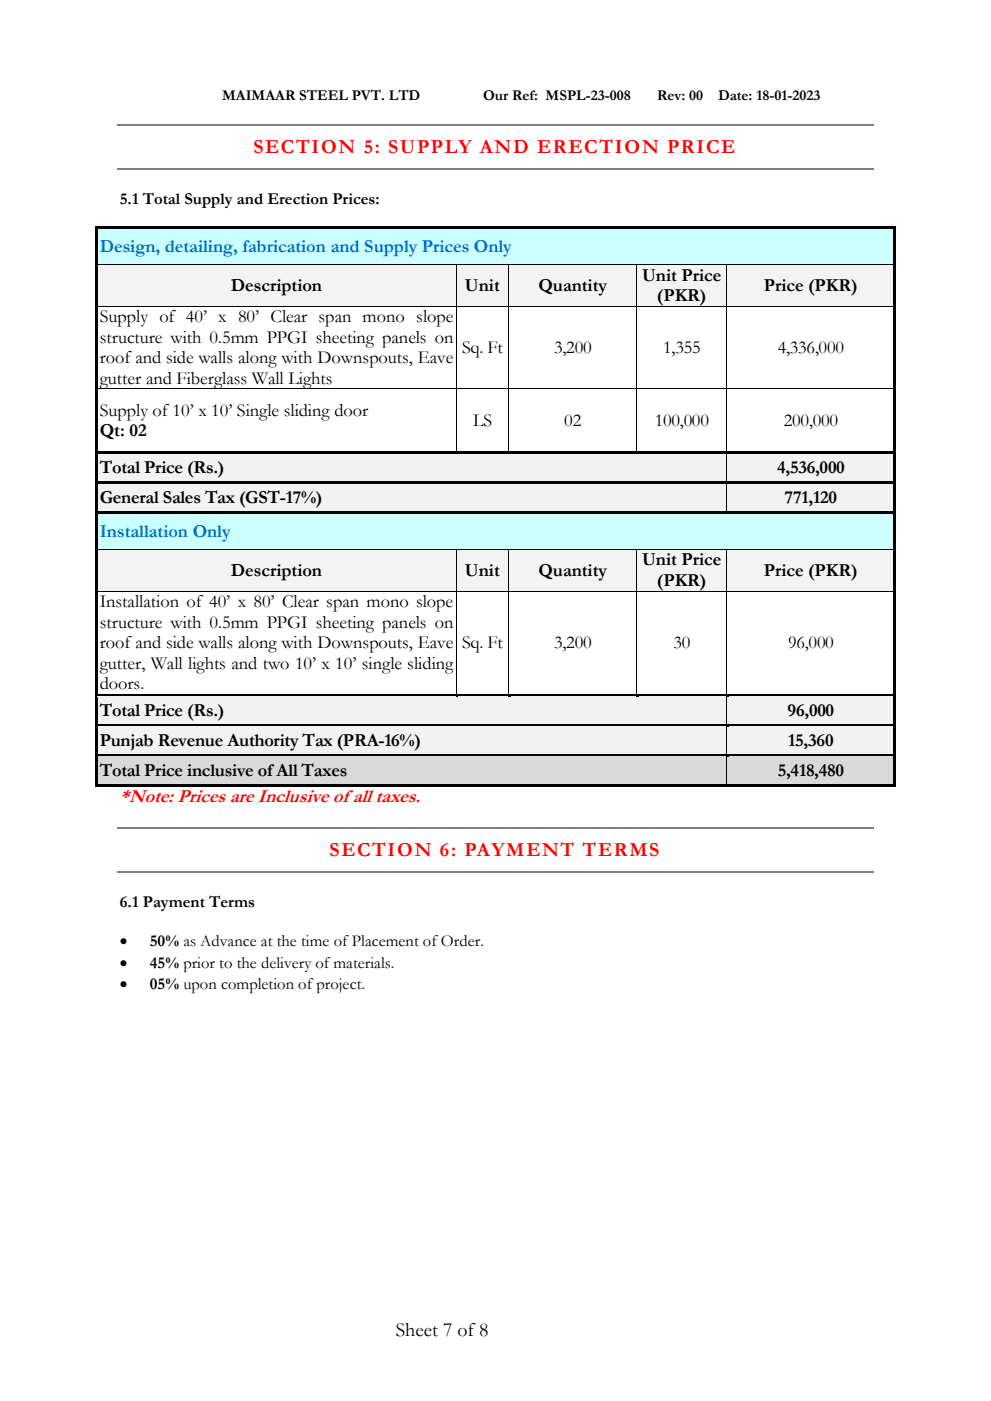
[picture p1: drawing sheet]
<svg xmlns="http://www.w3.org/2000/svg" width="210mm" height="297mm" viewBox="0 0 210 297" stroke-linecap="round" stroke-linejoin="round" font-family="sans-serif">
<defs><g id="words">
<g font-size="4.2" fill="#f00">
<text x="53.7" y="32.4">SECTION 5: SUPPLY AND ERECTION PRICE</text>
<text x="69.9" y="181.4">SECTION 6: PAYMENT TERMS</text>
</g>
<text font-size="4.2" x="83.9" y="283.2">Sheet 7 of8</text>
<text font-size="4.1" fill="#f00" x="25.4" y="170.1">*Note: Prices are Inclusive of all taxes.</text>
<g font-size="3.9" fill="#0070c0">
<text x="21.1" y="53.5">Design, detailing, fabrication and Supply Prices Only</text>
<text x="21.1" y="113.9">Installation Only</text>
</g>
<g font-size="3.9">
<text x="136.1" y="59.5">Unit Price</text>
<text x="48.9" y="61.6">Description</text>
<text x="98.5" y="61.6">Unit</text>
<text x="114.1" y="61.6">Quantity</text>
<text x="139.3" y="63.8">(PKR)</text>
<text x="161.9" y="61.6">Price (PKR)</text>
<text x="21.1" y="68.3">Supply of 40’ x 80’ Clear span mono slope</text>
<text x="21.1" y="72.7">structure with 0.5mm PPGI sheeting panels on</text>
<text x="21.1" y="77">roof and side walls along with Downspouts, Eave</text>
<text x="97.9" y="74.9">Sq. Ft</text>
<text x="117.5" y="74.9">3,200</text>
<text x="140.6" y="74.9">1,355</text>
<text x="164.8" y="74.9">4,336,000</text>
<text x="21.1" y="81.4">gutter and Fiberglass Wall Lights</text>
<text x="21.1" y="88.1">Supply of 10’ x 10’ Single sliding door</text>
<text x="21.1" y="92.5">Qt: 02</text>
<text x="100.3" y="90.3">LS</text>
<text x="119.6" y="90.3">02</text>
<text x="138.8" y="90.3">100,000</text>
<text x="166.2" y="90.3">200,000</text>
<text x="21.1" y="100.3">Total Price (Rs.)</text>
<text x="164.7" y="100.3">4,536,000</text>
<text x="21.1" y="106.7">General Sales Tax (GST-17%)</text>
<text x="166.3" y="106.7">771,120</text>
<text x="136.1" y="119.8">Unit Price</text>
<text x="48.9" y="122">Description</text>
<text x="98.5" y="122">Unit</text>
<text x="114.1" y="122">Quantity</text>
<text x="139.3" y="124.2">(PKR)</text>
<text x="161.9" y="122">Price (PKR)</text>
<text x="21.1" y="128.7">Installation of 40’ x 80’ Clear span mono slope</text>
<text x="21.1" y="133">structure with 0.5mm PPGI sheeting panels on</text>
<text x="21.1" y="137.4">roof and side walls along with Downspouts, Eave</text>
<text x="97.9" y="137.4">Sq. Ft</text>
<text x="117.5" y="137.4">3,200</text>
<text x="142.7" y="137.4">30</text>
<text x="167" y="137.4">96,000</text>
<text x="21.1" y="141.8">gutter, Wall lights and two 10’ x 10’ single sliding</text>
<text x="21.1" y="146.1">doors.</text>
<text x="21.1" y="151.7">Total Price (Rs.)</text>
<text x="167" y="151.7">96,000</text>
<text x="21.1" y="158.1">Punjab Revenue Authority Tax (PRA-16%)</text>
<text x="167.1" y="158.1">15,360</text>
<text x="21.1" y="164.4">Total Price inclusive of All Taxes</text>
<text x="164.8" y="164.4">5,418,480</text>
</g>
<g font-size="3.5">
<text x="25.4" y="43.1">5.1 Total Supply and Erection Prices:</text>
<text x="25.4" y="192.1">6.1 Payment Terms</text>
<text x="25.4" y="200.6">•</text>
<text x="31.8" y="200.6">50% as Advance at the time of Placement of Order.</text>
<text x="25.4" y="205.1">•</text>
<text x="25.4" y="209.5">•</text>
<text x="31.8" y="205.1">45% prior to the delivery of materials.</text>
<text x="31.8" y="209.5">05% upon completion of project.</text>
</g>
<g font-size="3.2">
<text x="47.1" y="21.3">MAIMAAR STEEL PVT. LTD</text>
<text x="102.4" y="21.3">Our Ref: MSPL-23-008</text>
<text x="139.3" y="21.3">Rev: 00</text>
<text x="152.2" y="21.3">Date: 18-01-2023</text>
</g>
</g></defs>
<path d="M24.9 26.5h160.3M24.9 35.7h160.3" fill="none" stroke="#808080" stroke-width=".25"/>
<g fill="#cff">
<path d="M20.8 48.6h168.6v7.4h-168.6z" fill-rule="evenodd"/>
<path d="M21.1 50.1h167.9v4.4h-167.9z" fill-rule="evenodd"/>
</g>
<g fill="#000">
<path d="M20.2 48.1h.5v.5h-.5z" fill-rule="evenodd"/>
<path d="M20.2 48.1h.5v.5h-.5z" fill-rule="evenodd"/>
<path d="M20.2 48.6h.5v7.4h-.5z" fill-rule="evenodd"/>
<path d="M20.7 48.1h168.7v.5h-168.7z" fill-rule="evenodd"/>
<path d="M189.4 48.1h.5v.5h-.5z" fill-rule="evenodd"/>
<path d="M189.4 48.1h.5v.5h-.5z" fill-rule="evenodd"/>
<path d="M189.4 48.6h.5v7.4h-.5z" fill-rule="evenodd"/>
</g>
<path d="M20.7 48.6h168.7" fill="none" stroke="#cff" stroke-width=".21"/>
<g fill="#f3f3f3">
<path d="M20.8 56.1h75.9v8.8h-75.9z" fill-rule="evenodd"/>
<path d="M21.1 58.3h75v4.4h-75z" fill-rule="evenodd"/>
<path d="M96.7 56.1h11.1v8.8h-11.1z" fill-rule="evenodd"/>
<path d="M97.3 58.3h9.9v4.4h-9.9z" fill-rule="evenodd"/>
<path d="M107.8 56.1h27.1v8.8h-27.1z" fill-rule="evenodd"/>
<path d="M108.4 58.3h25.9v4.4h-25.9z" fill-rule="evenodd"/>
<path d="M135 56.1h19v8.8h-19z" fill-rule="evenodd"/>
<path d="M135.6 56.1h17.8v4.4h-17.8z" fill-rule="evenodd"/>
<path d="M135.6 60.5h17.8v4.4h-17.8z" fill-rule="evenodd"/>
<path d="M154.1 56.1h35.3v8.8h-35.3z" fill-rule="evenodd"/>
<path d="M154.7 58.3h34.3v4.4h-34.3z" fill-rule="evenodd"/>
</g>
<g fill="#000">
<path d="M20.2 56l.5 .1z" fill-rule="evenodd"/>
<path d="M96.6 56l.1 .1z" fill-rule="evenodd"/>
<path d="M107.8 56v.1z" fill-rule="evenodd"/>
<path d="M134.9 56l.1 .1z" fill-rule="evenodd"/>
<path d="M154 56v.1z" fill-rule="evenodd"/>
<path d="M189.4 56l.5 .1z" fill-rule="evenodd"/>
<path d="M20.2 56.1h.5v8.8h-.5z" fill-rule="evenodd"/>
<path d="M20.2 64.9h.5z" fill-rule="evenodd"/>
<path d="M96.6 64.9h.1z" fill-rule="evenodd"/>
<path d="M134.9 64.9h.1z" fill-rule="evenodd"/>
<path d="M189.4 56.1h.5v8.8h-.5z" fill-rule="evenodd"/>
<path d="M189.4 64.9h.5z" fill-rule="evenodd"/>
<path d="M20.2 64.9h.5v17.5h-.5z" fill-rule="evenodd"/>
<path d="M20.2 82.4l.5 .1z" fill-rule="evenodd"/>
<path d="M20.2 82.5h.5v13.2h-.5z" fill-rule="evenodd"/>
<path d="M96.6 82.4l.1 .1z" fill-rule="evenodd"/>
<path d="M107.8 82.4v.1z" fill-rule="evenodd"/>
<path d="M134.9 82.4l.1 .1z" fill-rule="evenodd"/>
<path d="M154 82.4v.1z" fill-rule="evenodd"/>
<path d="M189.4 64.9h.5v17.5h-.5z" fill-rule="evenodd"/>
<path d="M189.4 82.4l.5 .1z" fill-rule="evenodd"/>
<path d="M189.4 82.5h.5v13.2h-.5z" fill-rule="evenodd"/>
</g>
<g fill="none" stroke="#000" stroke-width=".21">
<path d="M20.7 56.1h75.9M96.7 56.1v8.8M96.7 56.1h11.1M107.8 56.1v8.8M107.8 56.1h27.1M134.9 56.1v8.8M135 56.1h19M154 56.1v8.8M154 56.1h35.4M20.7 64.9h75.9M96.7 64.9v17.5M96.7 64.9h11.1"/>
<path d="M107.8 64.9v17.5M107.8 64.9h27.1M134.9 64.9v17.5M135 64.9h19M154 64.9v17.5M154 64.9h35.4M20.7 82.4h75.9M96.7 82.5v13.2M96.7 82.4h11.1M107.8 82.5v13.2M107.8 82.4h27.1M134.9 82.5v13.2"/>
<path d="M135 82.4h19M154 82.5v13.2M154 82.4h35.4"/>
</g>
<g fill="#f2f2f2">
<path d="M20.8 96.2h133.2v5.9h-133.2z" fill-rule="evenodd"/>
<path d="M21.1 97h132.3v4.3h-132.3z" fill-rule="evenodd"/>
<path d="M154.1 96.2h35.3v5.9h-35.3z" fill-rule="evenodd"/>
<path d="M154.7 97h34.3v4.3h-34.3z" fill-rule="evenodd"/>
</g>
<g fill="#000">
<path d="M20.2 95.7h.5v.6h-.5z" fill-rule="evenodd"/>
<path d="M20.7 95.7h75.9v.5h-75.9z" fill-rule="evenodd"/>
</g>
<path d="M20.7 96.3h75.9" fill="none" stroke="#f2f2f2" stroke-width=".21"/>
<path d="M96.6 96.2l.5 .1z" fill-rule="evenodd" fill="#f2f2f2"/>
<g fill="#000">
<path d="M96.6 95.7h.5v.5h-.5z" fill-rule="evenodd"/>
<path d="M97.1 95.7h10.7v.5h-10.7z" fill-rule="evenodd"/>
</g>
<path d="M97.1 96.3h10.7" fill="none" stroke="#f2f2f2" stroke-width=".21"/>
<path d="M107.8 96.2l.5 .1z" fill-rule="evenodd" fill="#f2f2f2"/>
<g fill="#000">
<path d="M107.8 95.7h.5v.5h-.5z" fill-rule="evenodd"/>
<path d="M108.3 95.7h26.6v.5h-26.6z" fill-rule="evenodd"/>
</g>
<path d="M108.3 96.3h26.6" fill="none" stroke="#f2f2f2" stroke-width=".21"/>
<path d="M134.9 96.2l.5 .1z" fill-rule="evenodd" fill="#f2f2f2"/>
<g fill="#000">
<path d="M134.9 95.7h.5v.5h-.5z" fill-rule="evenodd"/>
<path d="M135.4 95.7h18.6v.5h-18.6z" fill-rule="evenodd"/>
</g>
<path d="M135.4 96.3h18.6" fill="none" stroke="#f2f2f2" stroke-width=".21"/>
<path d="M154 96.2l.5 .1z" fill-rule="evenodd" fill="#f2f2f2"/>
<g fill="#000">
<path d="M154 95.7h.5v.5h-.5z" fill-rule="evenodd"/>
<path d="M154.5 95.7h34.9v.5h-34.9z" fill-rule="evenodd"/>
<path d="M189.4 95.7h.5v.6h-.5z" fill-rule="evenodd"/>
<path d="M20.2 96.3h.5v5.8h-.5z" fill-rule="evenodd"/>
<path d="M189.4 96.3h.5v5.8h-.5z" fill-rule="evenodd"/>
</g>
<path d="M154.5 96.3h34.9" fill="none" stroke="#f2f2f2" stroke-width=".21"/>
<path d="M154 96.3v5.8" fill="none" stroke="#000" stroke-width=".21"/>
<g fill="#f2f2f2">
<path d="M20.8 102.6h133.2v5.8h-133.2z" fill-rule="evenodd"/>
<path d="M21.1 103.3h132.3v4.4h-132.3z" fill-rule="evenodd"/>
<path d="M154.1 102.6h35.3v5.8h-35.3z" fill-rule="evenodd"/>
<path d="M154.7 103.3h34.3v4.4h-34.3z" fill-rule="evenodd"/>
</g>
<g fill="#000">
<path d="M20.2 102.1h.5v.5h-.5z" fill-rule="evenodd"/>
<path d="M20.7 102.1h133.3v.5h-133.3z" fill-rule="evenodd"/>
</g>
<path d="M20.7 102.6h133.3" fill="none" stroke="#f2f2f2" stroke-width=".21"/>
<path d="M154 102.6h.5z" fill-rule="evenodd" fill="#f2f2f2"/>
<g fill="#000">
<path d="M20.2 102.6h.5v5.8h-.5z" fill-rule="evenodd"/>
<path d="M154 102.1h.5v.5h-.5z" fill-rule="evenodd"/>
<path d="M154.5 102.1h34.9v.5h-34.9z" fill-rule="evenodd"/>
<path d="M189.4 102.1h.5v.5h-.5z" fill-rule="evenodd"/>
<path d="M189.4 102.6h.5v5.8h-.5z" fill-rule="evenodd"/>
</g>
<path d="M154.5 102.6h34.9" fill="none" stroke="#f2f2f2" stroke-width=".21"/>
<path d="M154 102.6v5.8" fill="none" stroke="#000" stroke-width=".21"/>
<g fill="#cff">
<path d="M20.8 108.9h168.6v7.5h-168.6z" fill-rule="evenodd"/>
<path d="M21.1 110.5h167.9v4.4h-167.9z" fill-rule="evenodd"/>
</g>
<g fill="#000">
<path d="M20.2 108.4h.5v.6h-.5z" fill-rule="evenodd"/>
<path d="M20.7 108.4h133.3v.5h-133.3z" fill-rule="evenodd"/>
</g>
<path d="M20.7 109h133.3" fill="none" stroke="#cff" stroke-width=".21"/>
<path d="M154 108.9l.5 .1z" fill-rule="evenodd" fill="#cff"/>
<g fill="#000">
<path d="M20.2 109h.5v7.4h-.5z" fill-rule="evenodd"/>
<path d="M154 108.4h.5v.5h-.5z" fill-rule="evenodd"/>
<path d="M154.5 108.4h34.9v.5h-34.9z" fill-rule="evenodd"/>
<path d="M189.4 108.4h.5v.6h-.5z" fill-rule="evenodd"/>
<path d="M189.4 109h.5v7.4h-.5z" fill-rule="evenodd"/>
</g>
<path d="M154.5 109h34.9" fill="none" stroke="#cff" stroke-width=".21"/>
<g fill="#f3f3f3">
<path d="M20.8 116.5h75.9v8.7h-75.9z" fill-rule="evenodd"/>
<path d="M21.1 118.7h75v4.3h-75z" fill-rule="evenodd"/>
<path d="M96.7 116.5h11.1v8.7h-11.1z" fill-rule="evenodd"/>
<path d="M97.3 118.7h9.9v4.3h-9.9z" fill-rule="evenodd"/>
<path d="M107.8 116.5h27.1v8.7h-27.1z" fill-rule="evenodd"/>
<path d="M108.4 118.7h25.9v4.3h-25.9z" fill-rule="evenodd"/>
<path d="M135 116.5h19v8.7h-19z" fill-rule="evenodd"/>
<path d="M135.6 116.5h17.8v4.4h-17.8z" fill-rule="evenodd"/>
<path d="M135.6 120.9h17.8v4.3h-17.8z" fill-rule="evenodd"/>
<path d="M154.1 116.5h35.3v8.7h-35.3z" fill-rule="evenodd"/>
<path d="M154.7 118.7h34.3v4.3h-34.3z" fill-rule="evenodd"/>
</g>
<g fill="#000">
<path d="M20.2 116.4l.5 .1z" fill-rule="evenodd"/>
<path d="M96.6 116.4l.1 .1z" fill-rule="evenodd"/>
<path d="M107.8 116.4v.1z" fill-rule="evenodd"/>
<path d="M134.9 116.4l.1 .1z" fill-rule="evenodd"/>
<path d="M154 116.4v.1z" fill-rule="evenodd"/>
<path d="M189.4 116.4l.5 .1z" fill-rule="evenodd"/>
<path d="M20.2 116.5h.5v8.7h-.5z" fill-rule="evenodd"/>
<path d="M20.2 125.2l.5 .1z" fill-rule="evenodd"/>
<path d="M96.6 125.2l.1 .1z" fill-rule="evenodd"/>
<path d="M107.8 125.2v.1z" fill-rule="evenodd"/>
<path d="M134.9 125.2l.1 .1z" fill-rule="evenodd"/>
<path d="M154 125.2v.1z" fill-rule="evenodd"/>
<path d="M189.4 116.5h.5v8.7h-.5z" fill-rule="evenodd"/>
<path d="M189.4 125.2l.5 .1z" fill-rule="evenodd"/>
<path d="M20.2 125.3h.5v21.8h-.5z" fill-rule="evenodd"/>
<path d="M189.4 125.3h.5v21.8h-.5z" fill-rule="evenodd"/>
</g>
<g fill="none" stroke="#000" stroke-width=".21">
<path d="M20.7 116.4h75.9M96.7 116.5v8.7M96.7 116.4h11.1M107.8 116.5v8.7M107.8 116.4h27.1M134.9 116.5v8.7M135 116.4h19M154 116.5v8.7M154 116.4h35.4M20.7 125.3h75.9M96.7 125.3v21.8M96.7 125.3h11.1"/>
<path d="M107.8 125.3v21.8M107.8 125.3h27.1M134.9 125.3v21.8M135 125.3h19M154 125.3v21.8M154 125.3h35.4"/>
</g>
<g fill="#f2f2f2">
<path d="M20.8 147.7h133.2v5.8h-133.2z" fill-rule="evenodd"/>
<path d="M21.1 148.4h132.3v4.4h-132.3z" fill-rule="evenodd"/>
<path d="M154.1 147.7h35.3v5.8h-35.3z" fill-rule="evenodd"/>
<path d="M154.7 148.4h34.3v4.4h-34.3z" fill-rule="evenodd"/>
</g>
<g fill="#000">
<path d="M20.2 147.1h.5v.6h-.5z" fill-rule="evenodd"/>
<path d="M20.7 147.1h75.9v.5h-75.9z" fill-rule="evenodd"/>
</g>
<path d="M20.7 147.7h75.9" fill="none" stroke="#f2f2f2" stroke-width=".21"/>
<path d="M96.6 147.6l.5 .1z" fill-rule="evenodd" fill="#f2f2f2"/>
<g fill="#000">
<path d="M96.6 147.1h.5v.5h-.5z" fill-rule="evenodd"/>
<path d="M97.1 147.1h10.7v.5h-10.7z" fill-rule="evenodd"/>
</g>
<path d="M97.1 147.7h10.7" fill="none" stroke="#f2f2f2" stroke-width=".21"/>
<path d="M107.8 147.6l.5 .1z" fill-rule="evenodd" fill="#f2f2f2"/>
<g fill="#000">
<path d="M107.8 147.1h.5v.5h-.5z" fill-rule="evenodd"/>
<path d="M108.3 147.1h26.6v.5h-26.6z" fill-rule="evenodd"/>
</g>
<path d="M108.3 147.7h26.6" fill="none" stroke="#f2f2f2" stroke-width=".21"/>
<path d="M134.9 147.6l.5 .1z" fill-rule="evenodd" fill="#f2f2f2"/>
<g fill="#000">
<path d="M134.9 147.1h.5v.5h-.5z" fill-rule="evenodd"/>
<path d="M135.4 147.1h18.6v.5h-18.6z" fill-rule="evenodd"/>
</g>
<path d="M135.4 147.7h18.6" fill="none" stroke="#f2f2f2" stroke-width=".21"/>
<path d="M154 147.6l.5 .1z" fill-rule="evenodd" fill="#f2f2f2"/>
<g fill="#000">
<path d="M20.2 147.7h.5v5.8h-.5z" fill-rule="evenodd"/>
<path d="M154 147.1h.5v.5h-.5z" fill-rule="evenodd"/>
<path d="M154.5 147.1h34.9v.5h-34.9z" fill-rule="evenodd"/>
<path d="M189.4 147.1h.5v.6h-.5z" fill-rule="evenodd"/>
<path d="M189.4 147.7h.5v5.8h-.5z" fill-rule="evenodd"/>
</g>
<path d="M154.5 147.7h34.9" fill="none" stroke="#f2f2f2" stroke-width=".21"/>
<path d="M154 147.7v5.8" fill="none" stroke="#000" stroke-width=".21"/>
<g fill="#f2f2f2">
<path d="M20.8 154h133.2v5.8h-133.2z" fill-rule="evenodd"/>
<path d="M21.1 154.8h132.3v4.3h-132.3z" fill-rule="evenodd"/>
<path d="M154.1 154h35.3v5.8h-35.3z" fill-rule="evenodd"/>
<path d="M154.7 154.8h34.3v4.3h-34.3z" fill-rule="evenodd"/>
</g>
<g fill="#000">
<path d="M20.2 153.5h.5v.5h-.5z" fill-rule="evenodd"/>
<path d="M20.7 153.5h133.3v.5h-133.3z" fill-rule="evenodd"/>
</g>
<path d="M20.7 154h133.3" fill="none" stroke="#f2f2f2" stroke-width=".21"/>
<path d="M154 154h.5z" fill-rule="evenodd" fill="#f2f2f2"/>
<g fill="#000">
<path d="M20.2 154h.5v5.8h-.5z" fill-rule="evenodd"/>
<path d="M154 153.5h.5v.5h-.5z" fill-rule="evenodd"/>
<path d="M154.5 153.5h34.9v.5h-34.9z" fill-rule="evenodd"/>
<path d="M189.4 153.5h.5v.5h-.5z" fill-rule="evenodd"/>
<path d="M189.4 154h.5v5.8h-.5z" fill-rule="evenodd"/>
</g>
<path d="M154.5 154h34.9" fill="none" stroke="#f2f2f2" stroke-width=".21"/>
<path d="M154 154v5.8" fill="none" stroke="#000" stroke-width=".21"/>
<g fill="#d9d9d9">
<path d="M20.8 160.4h133.2v5.8h-133.2z" fill-rule="evenodd"/>
<path d="M21.1 161.1h132.3v4.4h-132.3z" fill-rule="evenodd"/>
<path d="M154.1 160.4h35.3v5.8h-35.3z" fill-rule="evenodd"/>
<path d="M154.7 161.1h34.3v4.4h-34.3z" fill-rule="evenodd"/>
</g>
<g fill="#000">
<path d="M20.2 159.8h.5v.6h-.5z" fill-rule="evenodd"/>
<path d="M20.7 159.8h133.3v.5h-133.3z" fill-rule="evenodd"/>
</g>
<path d="M20.7 160.4h133.3" fill="none" stroke="#d9d9d9" stroke-width=".21"/>
<path d="M154 160.3l.5 .1z" fill-rule="evenodd" fill="#d9d9d9"/>
<g fill="#000">
<path d="M20.2 160.4h.5v5.8h-.5z" fill-rule="evenodd"/>
<path d="M20.2 166.2h.5v.5h-.5z" fill-rule="evenodd"/>
<path d="M20.2 166.2h.5v.5h-.5z" fill-rule="evenodd"/>
<path d="M20.7 166.2h133.3v.5h-133.3z" fill-rule="evenodd"/>
<path d="M154 159.8h.5v.5h-.5z" fill-rule="evenodd"/>
<path d="M154 166.2h.5v.5h-.5z" fill-rule="evenodd"/>
<path d="M154.5 159.8h34.9v.5h-34.9z" fill-rule="evenodd"/>
<path d="M154.5 166.2h34.9v.5h-34.9z" fill-rule="evenodd"/>
<path d="M189.4 159.8h.5v.6h-.5z" fill-rule="evenodd"/>
<path d="M189.4 160.4h.5v5.8h-.5z" fill-rule="evenodd"/>
<path d="M189.4 166.2h.5v.5h-.5z" fill-rule="evenodd"/>
<path d="M189.4 166.2h.5v.5h-.5z" fill-rule="evenodd"/>
</g>
<path d="M154.5 160.4h34.9" fill="none" stroke="#d9d9d9" stroke-width=".21"/>
<path d="M154 160.4v5.8" fill="none" stroke="#000" stroke-width=".21"/>
<path d="M24.9 175.5h160.3M24.9 184.7h160.3" fill="none" stroke="#808080" stroke-width=".25"/>
<use href="#words"/>
</svg>
